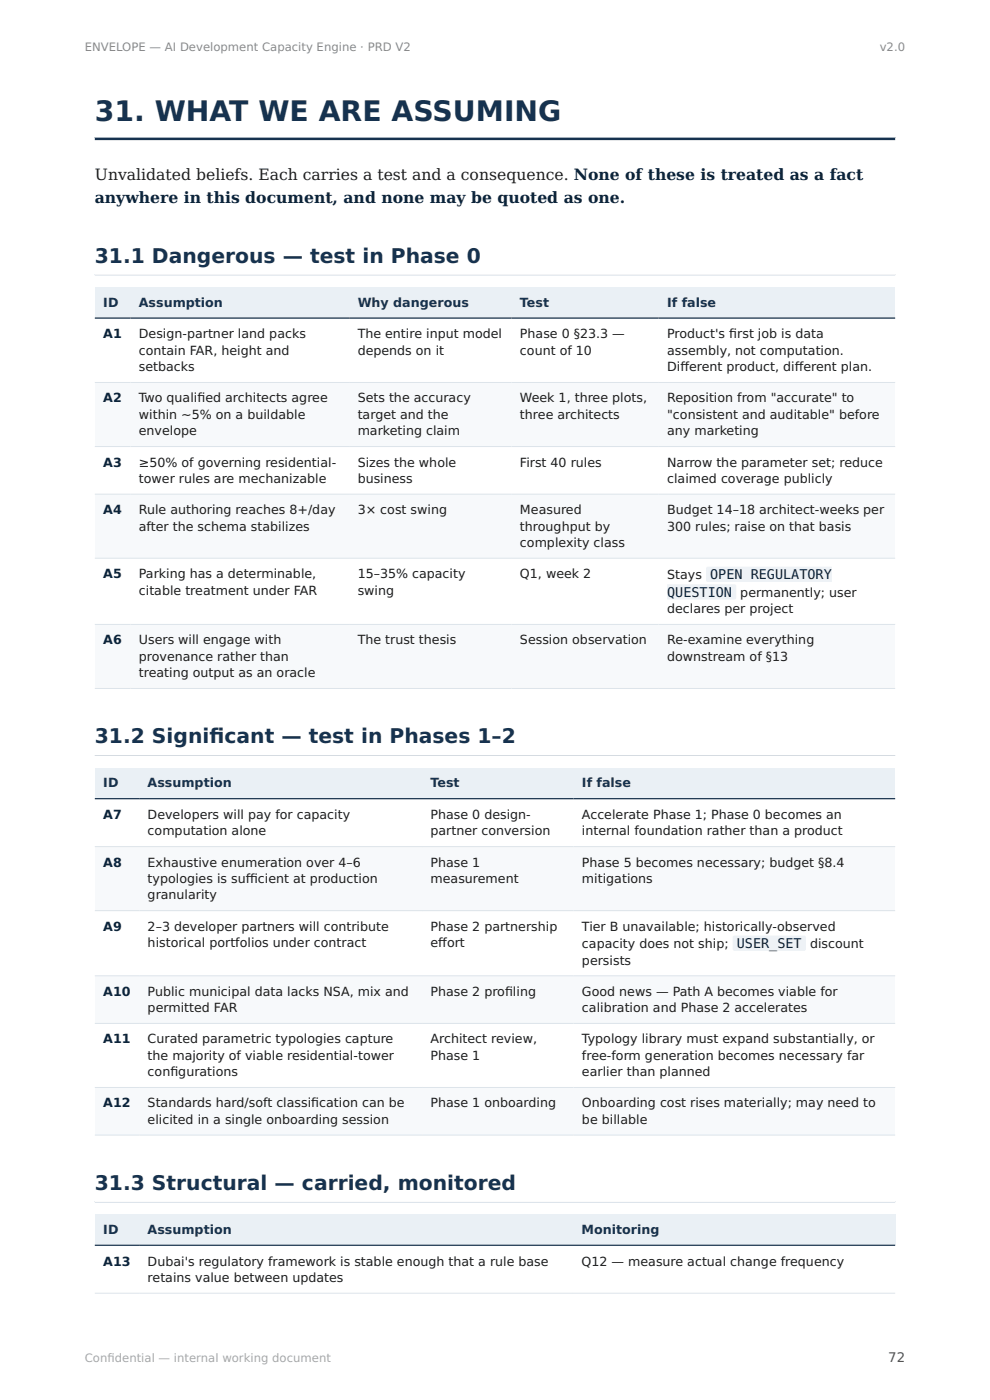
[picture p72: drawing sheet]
<svg xmlns="http://www.w3.org/2000/svg" width="210mm" height="297mm" viewBox="0 0 210 297" stroke-linecap="round" stroke-linejoin="round" font-family="sans-serif">
<defs><g id="words">
<text font-size="6" fill="#16324f" x="20.1" y="25.7">31. WHAT WE ARE ASSUMING</text>
<g font-size="4.3" fill="#16324f">
<text x="20.1" y="55.7">31.1 Dangerous — test in Phase 0</text>
<text x="20.1" y="157.7">31.2 Signif</text>
<text x="44.4" y="157.7">icant — test in Phases 1–2</text>
<text x="20.1" y="252.4">31.3 Structural — carried, monitored</text>
</g>
<text font-size="3.3" fill="#1c1c1c" x="20.1" y="38.2">Unvalidated beliefs. Each carries a test and a consequence. None of these is treated as a fact</text>
<text font-size="3.3" fill="#0d2438" x="20.1" y="43">anywhere in this document, and none may be quoted as one.</text>
<g font-size="2.9" fill="#123">
<text x="150.7" y="122.8">OPEN REGULATORY</text>
<text x="141.5" y="126.5">QUESTION</text>
<text x="156.3" y="201.1">USER_SET</text>
</g>
<text font-size="2.8" fill="#555" x="188.4" y="289">72</text>
<g font-size="2.7" fill="#16324f">
<text x="21.9" y="65.1">ID</text>
<text x="29.5" y="65.1">Assumption</text>
<text x="75.9" y="65.1">Why dangerous</text>
<text x="110.3" y="65.1">Test</text>
<text x="141.5" y="65.1">If false</text>
<text x="21.9" y="167">ID</text>
<text x="31.3" y="167">Assumption</text>
<text x="91.3" y="167">Test</text>
<text x="123.5" y="167">If false</text>
<text x="21.9" y="261.8">ID</text>
<text x="31.3" y="261.8">Assumption</text>
<text x="123.3" y="261.8">Monitoring</text>
</g>
<g font-size="2.7" fill="#0d2438">
<text x="21.9" y="71.8">A1</text>
<text x="21.9" y="85.4">A2</text>
<text x="21.9" y="99">A3</text>
<text x="21.9" y="109.1">A4</text>
<text x="21.9" y="122.7">A5</text>
<text x="21.9" y="136.7">A6</text>
<text x="21.9" y="173.7">A7</text>
<text x="21.9" y="183.8">A8</text>
<text x="21.9" y="197.4">A9</text>
<text x="21.9" y="211.2">A10</text>
<text x="21.9" y="221.3">A11</text>
<text x="21.9" y="234.9">A12</text>
<text x="21.9" y="268.5">A13</text>
</g>
<g font-size="2.7" fill="#1c1c1c">
<text x="29.5" y="71.8">Design-partner land packs</text>
<text x="75.9" y="71.8">The entire input model</text>
<text x="110.3" y="71.8">Phase 0 §23.3 —</text>
<text x="141.5" y="71.8">Product's f</text>
<text x="154.7" y="71.8">irst job is data</text>
<text x="29.5" y="75.3">contain FAR, height and</text>
<text x="75.9" y="75.3">depends on it</text>
<text x="110.3" y="75.3">count of 10</text>
<text x="141.5" y="75.3">assembly, not computation.</text>
<text x="29.5" y="78.8">setbacks</text>
<text x="141.5" y="78.8">Dif</text>
<text x="144.3" y="78.8">ferent product, dif</text>
<text x="168.6" y="78.8">ferent plan.</text>
<text x="29.5" y="85.4">Two qualif</text>
<text x="29.5" y="88.9">within ~5% on a buildable</text>
<text x="41.9" y="85.4">ied architects agree</text>
<text x="75.9" y="85.4">Sets the accuracy</text>
<text x="75.9" y="88.9">target and the</text>
<text x="110.3" y="85.4">Week 1, three plots,</text>
<text x="110.3" y="88.9">three architects</text>
<text x="141.5" y="85.4">Reposition from &quot;accurate&quot; to</text>
<text x="141.5" y="88.9">&quot;consistent and auditable&quot; before</text>
<text x="29.5" y="92.3">envelope</text>
<text x="75.9" y="92.3">marketing claim</text>
<text x="141.5" y="92.3">any marketing</text>
<text x="29.5" y="99">≥50% of governing residential-</text>
<text x="75.9" y="99">Sizes the whole</text>
<text x="110.3" y="99">First 40 rules</text>
<text x="141.5" y="99">Narrow the parameter set; reduce</text>
<text x="29.5" y="102.5">tower rules are mechanizable</text>
<text x="75.9" y="102.5">business</text>
<text x="141.5" y="102.5">claimed coverage publicly</text>
<text x="29.5" y="109.1">Rule authoring reaches 8+/day</text>
<text x="29.5" y="112.6">after the schema stabilizes</text>
<text x="75.9" y="109.1">3× cost swing</text>
<text x="110.3" y="109.1">Measured</text>
<text x="110.3" y="112.6">throughput by</text>
<text x="141.5" y="109.1">Budget 14–18 architect-weeks per</text>
<text x="141.5" y="112.6">300 rules; raise on that basis</text>
<text x="110.3" y="116">complexity class</text>
<text x="29.5" y="122.7">Parking has a determinable,</text>
<text x="75.9" y="122.7">15–35% capacity</text>
<text x="110.3" y="122.7">Q1, week 2</text>
<text x="141.5" y="122.8">Stays</text>
<text x="29.5" y="126.1">citable treatment under FAR</text>
<text x="75.9" y="126.1">swing</text>
<text x="141.5" y="130.1">declares per project</text>
<text x="157" y="126.5">permanently; user</text>
<text x="29.5" y="136.7">Users will engage with</text>
<text x="75.9" y="136.7">The trust thesis</text>
<text x="110.3" y="136.7">Session observation</text>
<text x="141.5" y="136.7">Re-examine everything</text>
<text x="29.5" y="140.2">provenance rather than</text>
<text x="29.5" y="143.7">treating output as an oracle</text>
<text x="141.5" y="140.2">downstream of §13</text>
<text x="31.3" y="173.7">Developers will pay for capacity</text>
<text x="91.3" y="173.7">Phase 0 design-</text>
<text x="123.5" y="173.7">Accelerate Phase 1; Phase 0 becomes an</text>
<text x="31.3" y="177.2">computation alone</text>
<text x="91.3" y="177.2">partner conversion</text>
<text x="123.5" y="177.2">internal foundation rather than a product</text>
<text x="31.3" y="183.8">Exhaustive enumeration over 4–6</text>
<text x="91.3" y="183.8">Phase 1</text>
<text x="123.5" y="183.8">Phase 5 becomes necessary; budget §8.4</text>
<text x="31.3" y="187.3">typologies is suf</text>
<text x="31.3" y="190.8">granularity</text>
<text x="52.1" y="187.3">f</text>
<text x="52.1" y="187.3">icient at production</text>
<text x="91.3" y="187.3">measurement</text>
<text x="123.5" y="187.3">mitigations</text>
<text x="31.3" y="197.4">2–3 developer partners will contribute</text>
<text x="91.3" y="197.4">Phase 2 partnership</text>
<text x="123.5" y="197.4">Tier B unavailable; historically-observed</text>
<text x="31.3" y="200.9">historical portfolios under contract</text>
<text x="91.3" y="200.9">ef</text>
<text x="93" y="200.9">fort</text>
<text x="123.5" y="201.1">capacity does not ship;</text>
<text x="171.8" y="201.1">discount</text>
<text x="123.5" y="204.6">persists</text>
<text x="31.3" y="211.2">Public municipal data lacks NSA, mix and</text>
<text x="31.3" y="214.7">permitted FAR</text>
<text x="91.3" y="211.2">Phase 2 prof</text>
<text x="107.1" y="211.2">iling</text>
<text x="123.5" y="211.2">Good news — Path A becomes viable for</text>
<text x="123.5" y="214.7">calibration and Phase 2 accelerates</text>
<text x="31.3" y="221.3">Curated parametric typologies capture</text>
<text x="91.3" y="221.3">Architect review,</text>
<text x="123.5" y="221.3">Typology library must expand substantially, or</text>
<text x="31.3" y="224.8">the majority of viable residential-tower</text>
<text x="91.3" y="224.8">Phase 1</text>
<text x="123.5" y="224.8">free-form generation becomes necessary far</text>
<text x="31.3" y="228.3">conf</text>
<text x="36.1" y="228.3">igurations</text>
<text x="123.5" y="228.3">earlier than planned</text>
<text x="31.3" y="234.9">Standards hard/soft classif</text>
<text x="31.3" y="238.4">elicited in a single onboarding session</text>
<text x="66" y="234.9">ication can be</text>
<text x="91.3" y="234.9">Phase 1 onboarding</text>
<text x="123.5" y="234.9">Onboarding cost rises materially; may need to</text>
<text x="123.5" y="238.4">be billable</text>
<text x="31.3" y="268.5">Dubai's regulatory framework is stable enough that a rule base</text>
<text x="123.3" y="268.5">Q12 — measure actual change frequency</text>
<text x="31.3" y="272">retains value between updates</text>
</g>
<g font-size="2.5" fill="#8a8a8a">
<text x="18" y="10.9">ENVELOPE — AI Development Capacity Engine · PRD V2</text>
<text x="186.6" y="10.9">v2.0</text>
</g>
<g font-size="2.5" fill="#a8a8a8">
<text x="18" y="288.9">Conf</text>
<text x="22.8" y="288.9">idential — internal working document</text>
</g>
</g></defs>
<path d="M20.1 29.1l169.8 .1zM20.1 29.1h169.8v.6h-169.8z" fill-rule="evenodd" fill="#16324f"/>
<path d="M20.1 58.2l169.8 .1zM20.1 58.2h169.8v.2h-169.8z" fill-rule="evenodd" fill="#c3cfdb"/>
<g fill="#eaf0f5">
<path d="M20.1 60.9h7.6v6.6h-7.6z"/>
<path d="M27.7 60.9h46.4v6.6h-46.4z"/>
<path d="M74.1 60.9h34.4v6.6h-34.4z"/>
<path d="M108.5 60.9h31.2v6.6h-31.2z"/>
<path d="M139.7 60.9h50.2v6.6h-50.2z"/>
</g>
<g fill="#f7f9fb">
<path d="M20.1 81.1h7.6v13.6h-7.6z"/>
<path d="M27.7 81.1h46.4v13.6h-46.4z"/>
<path d="M74.1 81.1h34.4v13.6h-34.4z"/>
<path d="M108.5 81.1h31.2v13.6h-31.2z"/>
<path d="M139.7 81.1h50.2v13.6h-50.2z"/>
<path d="M20.1 104.8h7.6v13.6h-7.6z"/>
<path d="M27.7 104.8h46.4v13.6h-46.4z"/>
<path d="M74.1 104.8h34.4v13.6h-34.4z"/>
<path d="M108.5 104.8h31.2v13.6h-31.2z"/>
<path d="M139.7 104.8h50.2v13.6h-50.2z"/>
<path d="M20.1 132.5h7.6v13.6h-7.6z"/>
<path d="M27.7 132.5h46.4v13.6h-46.4z"/>
<path d="M74.1 132.5h34.4v13.6h-34.4z"/>
<path d="M108.5 132.5h31.2v13.6h-31.2z"/>
<path d="M139.7 132.5h50.2v13.6h-50.2z"/>
</g>
<path d="M20.1 81.1h169.8M20.1 94.7h169.8M20.1 104.8h169.8M20.1 118.4h169.8M20.1 132.5h169.8M20.1 146.1h169.8" fill="none" stroke="#dde4ea" stroke-width=".21"/>
<path d="M20.1 67.5h169.8" fill="none" stroke="#16324f" stroke-width=".26"/>
<path d="M20.1 160.2h169.8zM20.1 160.2h169.8v.2h-169.8z" fill-rule="evenodd" fill="#c3cfdb"/>
<g fill="#eaf0f5">
<path d="M20.1 162.9h9.4v6.5h-9.4z"/>
<path d="M29.5 162.9h60v6.5h-60z"/>
<path d="M89.5 162.9h32.2v6.5h-32.2z"/>
<path d="M121.7 162.9h68.2v6.5h-68.2z"/>
</g>
<g fill="#f7f9fb">
<path d="M20.1 179.6h9.4v13.6h-9.4z"/>
<path d="M29.5 179.6h60v13.6h-60z"/>
<path d="M89.5 179.6h32.2v13.6h-32.2z"/>
<path d="M121.7 179.6h68.2v13.6h-68.2z"/>
<path d="M20.1 207h9.4v10.1h-9.4z"/>
<path d="M29.5 207h60v10.1h-60z"/>
<path d="M89.5 207h32.2v10.1h-32.2z"/>
<path d="M121.7 207h68.2v10.1h-68.2z"/>
<path d="M20.1 230.7h9.4v10.1h-9.4z"/>
<path d="M29.5 230.7h60v10.1h-60z"/>
<path d="M89.5 230.7h32.2v10.1h-32.2z"/>
<path d="M121.7 230.7h68.2v10.1h-68.2z"/>
</g>
<path d="M20.1 179.6h169.8M20.1 193.2h169.8M20.1 207h169.8M20.1 217.1h169.8M20.1 230.7h169.8M20.1 240.8h169.8" fill="none" stroke="#dde4ea" stroke-width=".21"/>
<path d="M20.1 169.4h169.8" fill="none" stroke="#16324f" stroke-width=".26"/>
<path d="M20.1 254.9l169.8 .1zM20.1 254.9h169.8v.2h-169.8z" fill-rule="evenodd" fill="#c3cfdb"/>
<g fill="#eaf0f5">
<path d="M20.1 257.6h9.4v6.6h-9.4z"/>
<path d="M29.5 257.6h92v6.6h-92z"/>
<path d="M121.5 257.6h68.4v6.6h-68.4z"/>
</g>
<path d="M20.1 274.3h169.8" fill="none" stroke="#dde4ea" stroke-width=".21"/>
<path d="M20.1 264.2h169.8" fill="none" stroke="#16324f" stroke-width=".26"/>
<g fill="#eef2f6">
<path d="M149.8 120.2h26.7v3.3h-26.7z"/>
<path d="M141.5 123.9h14.7v3.3h-14.7z"/>
<path d="M155.4 198.5h15.6v3.2h-15.6z"/>
</g>
<use href="#words"/>
</svg>
